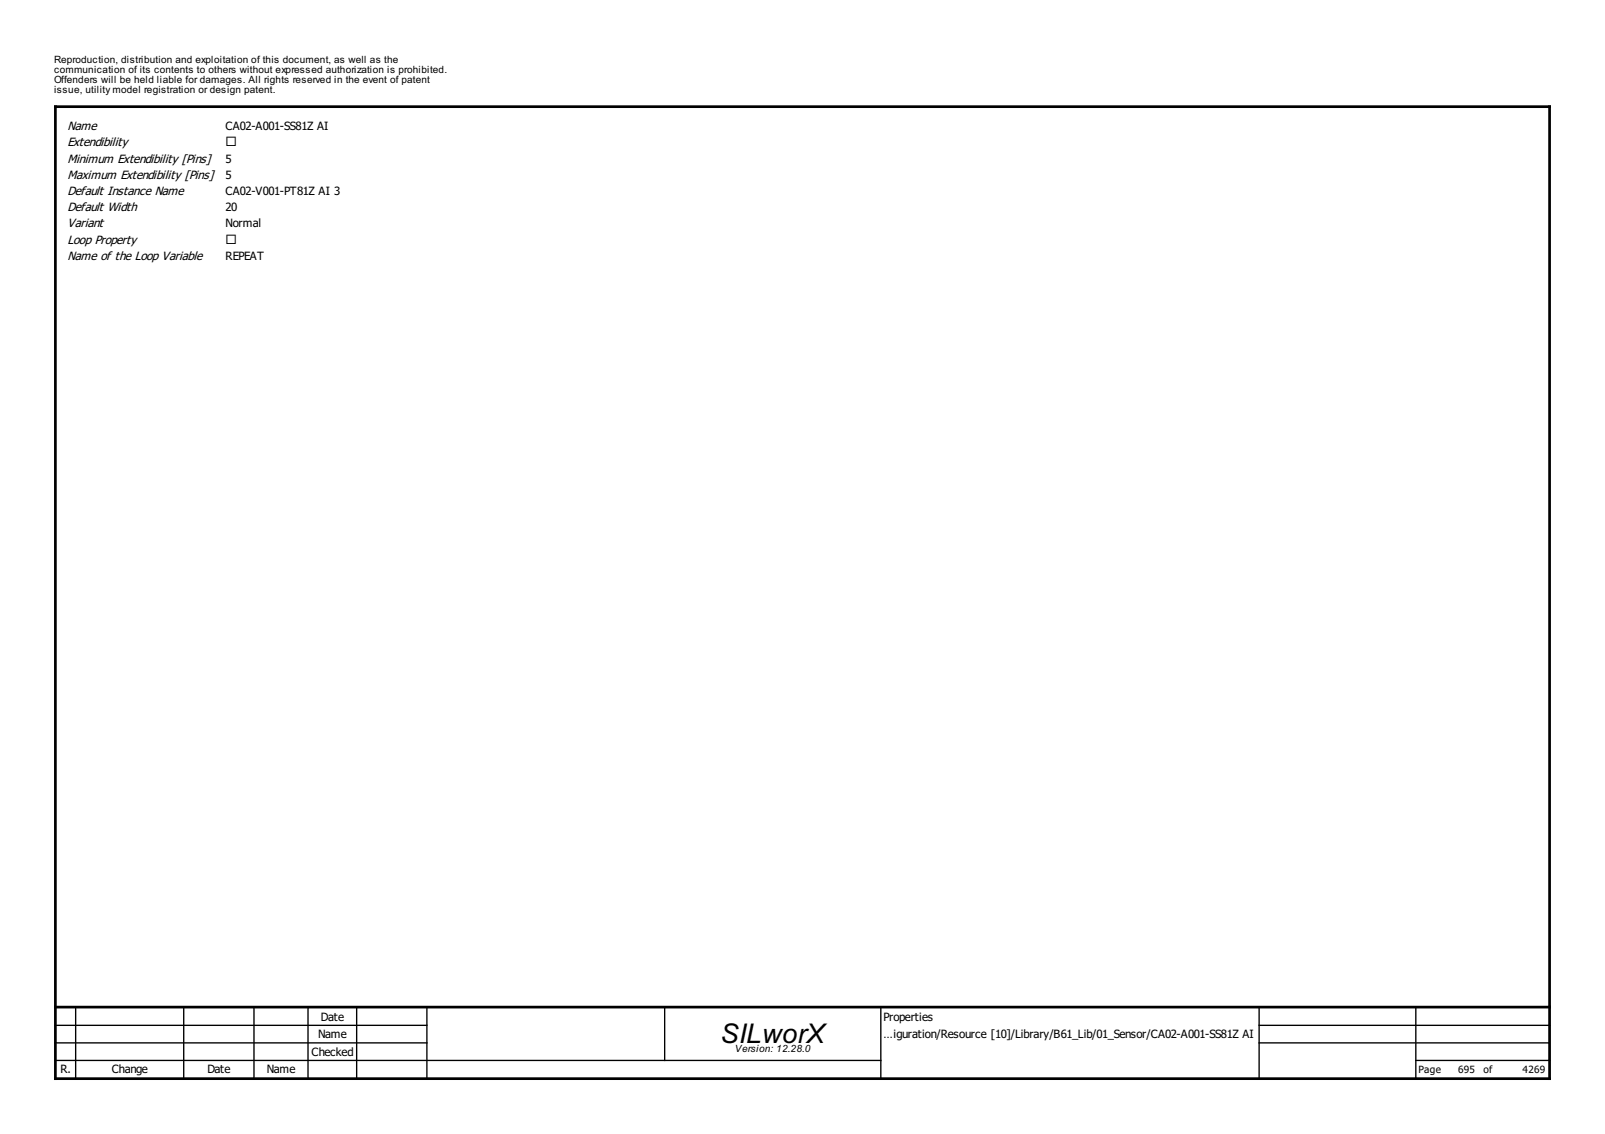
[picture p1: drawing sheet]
<svg xmlns="http://www.w3.org/2000/svg" width="297mm" height="210mm" viewBox="0 0 297 210" stroke-linecap="round" stroke-linejoin="round" font-family="sans-serif">
<defs><g id="words">
<text font-size="5" x="133.4" y="193.1">SILworX</text>
<g font-size="2.4">
<text x="41.8" y="27.1">¨</text>
<text x="41.8" y="45.1">¨</text>
</g>
<g font-size="2.2">
<text x="12.5" y="24.1">Name</text>
<text x="12.5" y="27.1">Extendibility</text>
<text x="12.5" y="30.1">Minimum Extendibility [Pins]</text>
<text x="12.5" y="33.1">Maximum Extendibility [Pins]</text>
<text x="12.5" y="36.1">Default Instance Name</text>
<text x="12.5" y="39.1">Default Width</text>
<text x="12.5" y="42.1">Variant</text>
<text x="12.5" y="45.1">Loop Property</text>
<text x="12.5" y="48.1">Name of the Loop Variable</text>
</g>
<g font-size="2.1">
<text x="41.8" y="24.1">CA02-A001-SS81Z AI</text>
<text x="41.8" y="30.1">5</text>
<text x="41.8" y="33.1">5</text>
<text x="41.8" y="36.1">CA02-V001-PT81Z AI 3</text>
<text x="41.8" y="39.1">20</text>
<text x="41.8" y="42.1">Normal</text>
<text x="41.8" y="48.1">REPEAT</text>
<text x="59.4" y="189">Date</text>
<text x="163.5" y="189">Properties</text>
<text x="57.7" y="195.5">Checked</text>
<text x="58.9" y="192.2">Name</text>
<text x="163.5" y="192.2">…iguration/Resource [10]/Library/B61_Lib/01_Sensor/CA02-A001-SS81Z AI</text>
<text x="11.2" y="198.7">R.</text>
<text x="20.7" y="198.7">Change</text>
<text x="38.4" y="198.7">Date</text>
<text x="49.4" y="198.7">Name</text>
</g>
<g font-size="1.9">
<text x="10" y="11.6">Reproduction, distribution and exploitation of this document, as well as the</text>
<text x="10" y="13.4">communication of its contents to others without expressed authorization is prohibited.</text>
<text x="10" y="15.3">Offenders will be held liable for damages. All rights reserved in the event of patent</text>
<text x="10" y="17.1">issue, utility model registration or design patent.</text>
<text x="136" y="194.7">Version: 12.28.0</text>
<text x="262.5" y="198.7">Page</text>
<text x="269.9" y="198.7">695</text>
<text x="274.5" y="198.7">of</text>
<text x="281.8" y="198.7">4269</text>
</g>
</g></defs>
<path d="M10.3 19.7h276.5v180h-276.5zM10.3 186.4h276.5" fill="none" stroke="#000" stroke-width=".5"/>
<g fill="none" stroke="#000" stroke-width=".25">
<path d="M10.3 189.8h68.7M10.3 193h68.7M10.3 196.3h152.7M14 186.4v13.3M34 186.4v13.3M47 186.4v13.3M57 186.4v13.3M66 186.4v13.3M79 186.4v13.3M123 186.4v9.9M163 186.4v13.3M233 189.8h53.8"/>
<path d="M233 193h53.8M233 186.4v13.3M262 196.3h24.8M262 186.4v13.3"/>
</g>
<use href="#words"/>
</svg>
